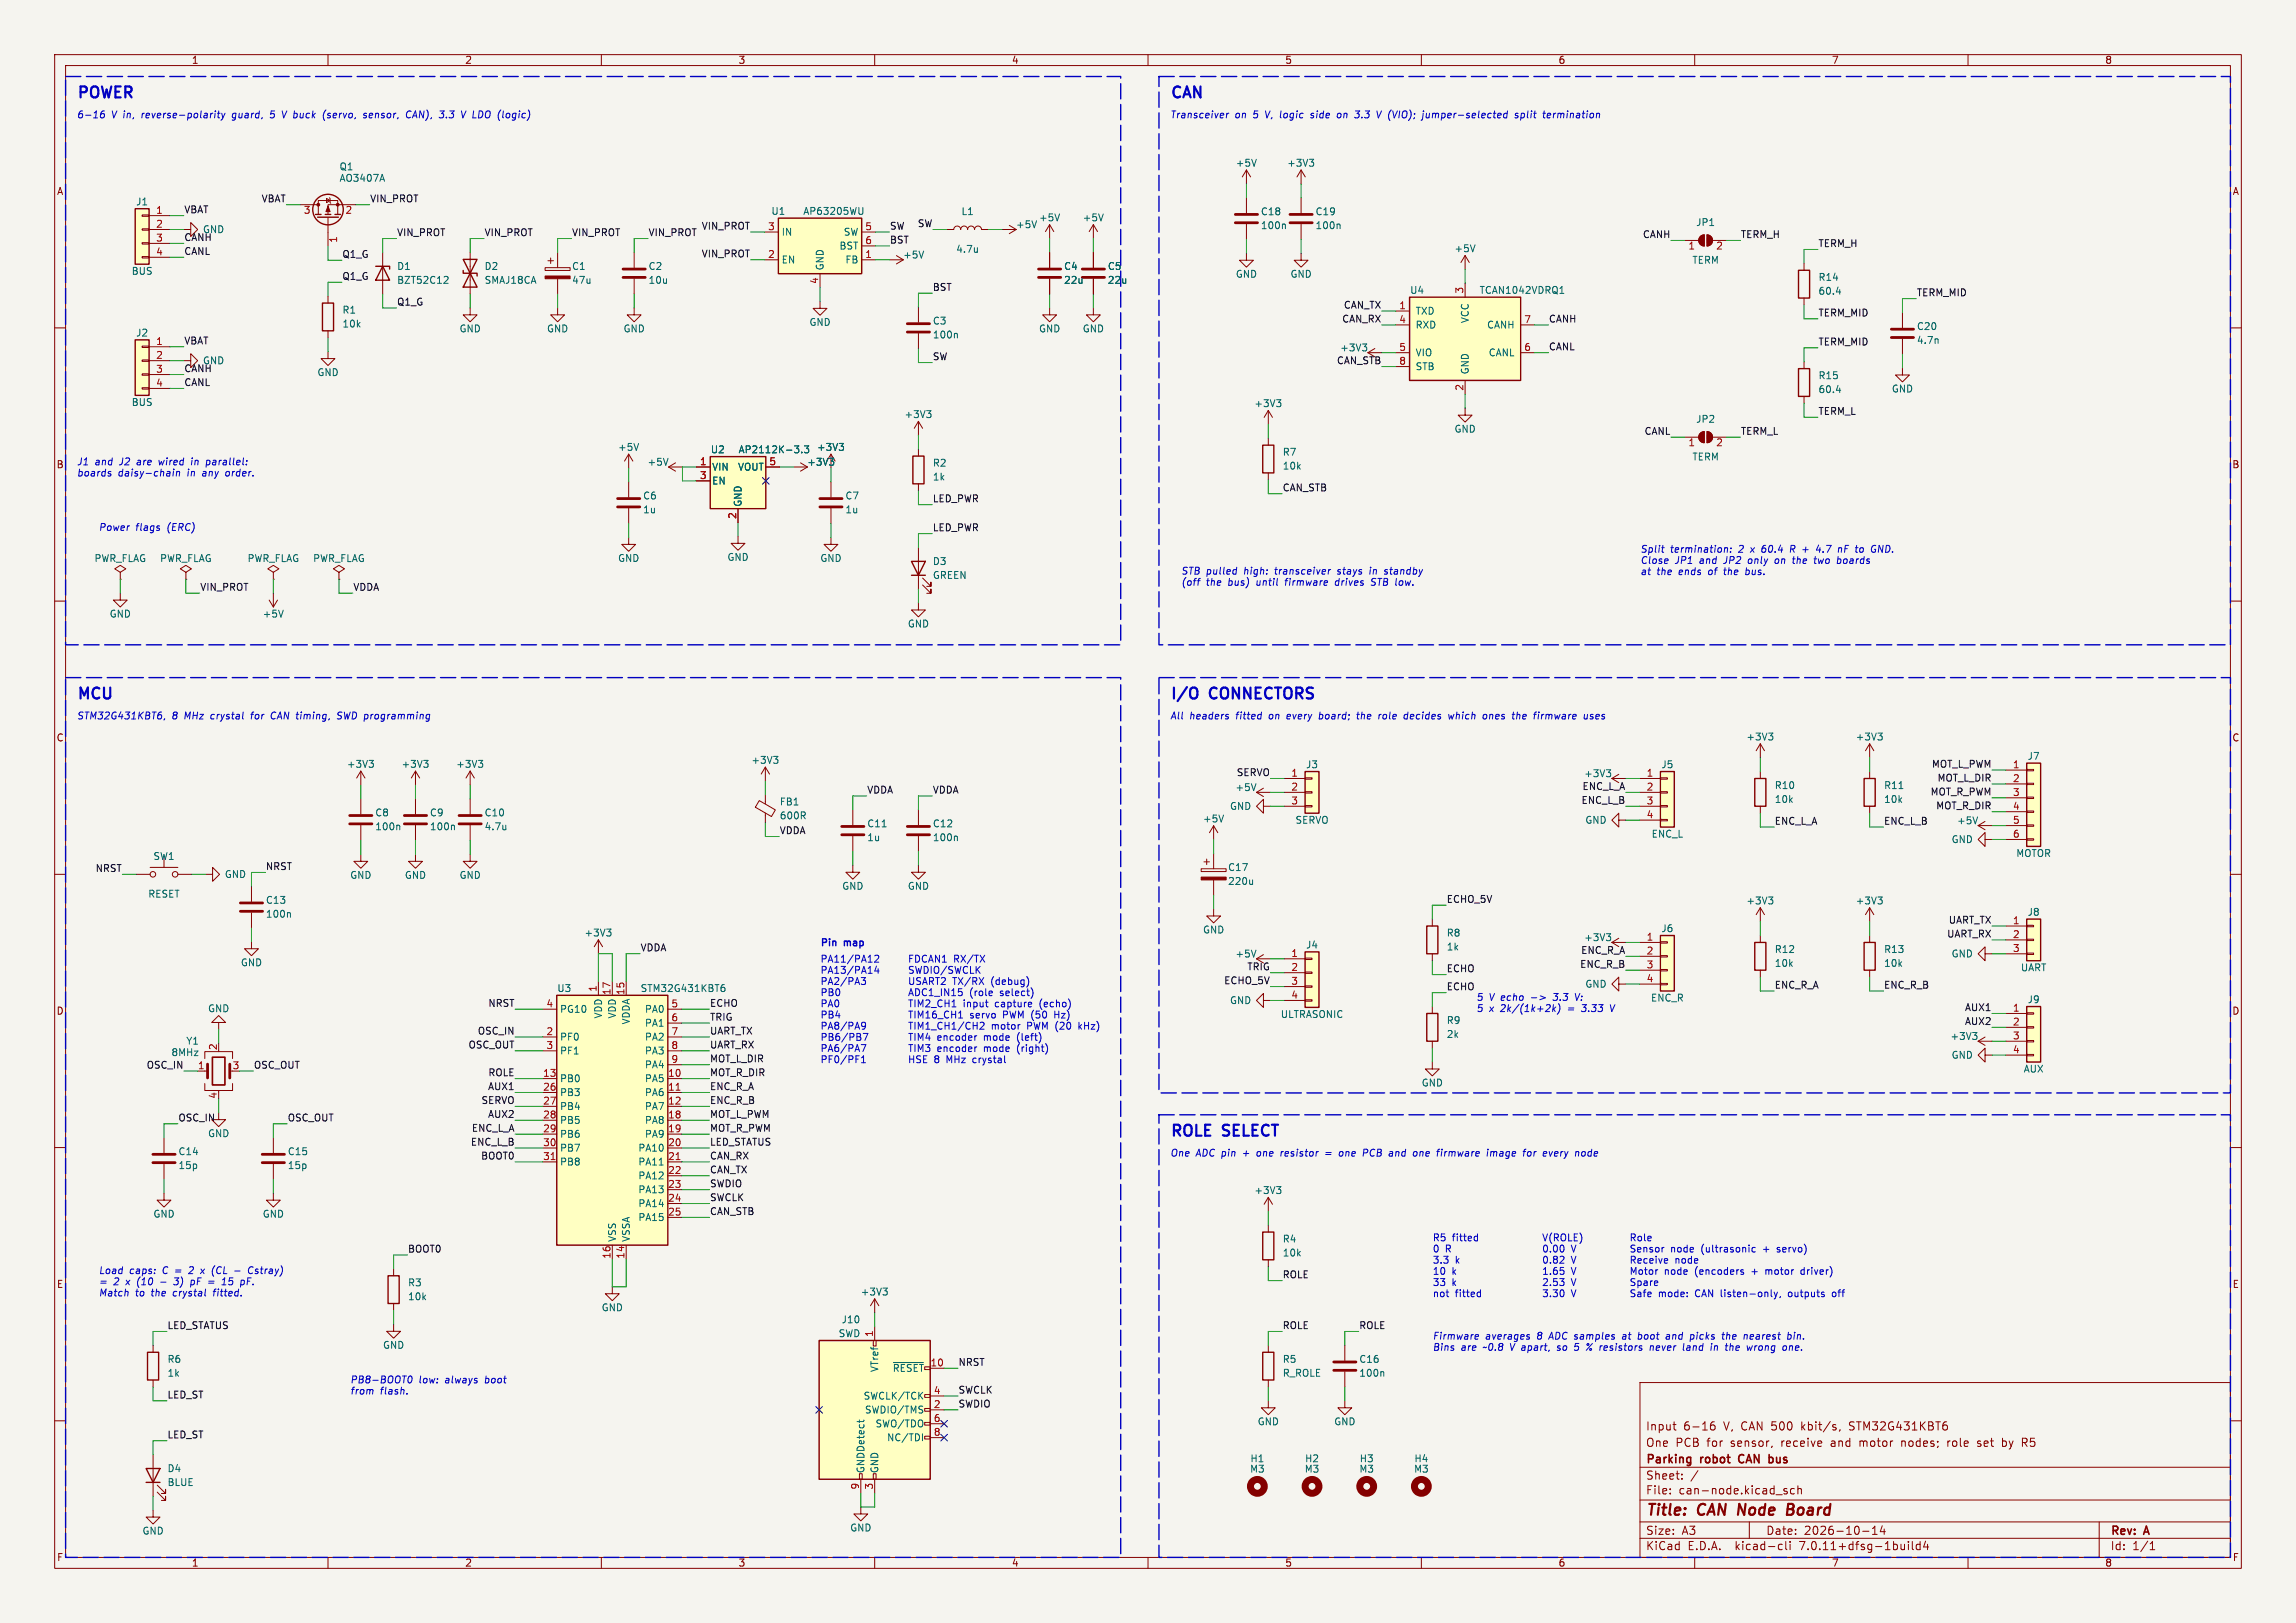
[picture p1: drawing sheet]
<svg xmlns="http://www.w3.org/2000/svg" width="420mm" height="297mm" viewBox="0 0 420 297" stroke-linecap="round" stroke-linejoin="round" font-family="sans-serif">
<defs><g id="words">
<g font-size="2.8" fill="#0000c2">
<text x="14" y="19">POWER</text>
<text x="214" y="19">CAN</text>
<text x="14" y="128.9">MCU</text>
<text x="214" y="128.9">I/O</text>
<text x="221.5" y="128.9">CONNECTORS</text>
<text x="214" y="209">ROLE</text>
<text x="223.8" y="209">SELECT</text>
</g>
<g font-size="2.8" fill="#840000">
<text x="301" y="277.9">Title:</text>
<text x="310.6" y="277.9">CAN Node</text>
<text x="328.5" y="277.9">Board</text>
</g>
<g font-size="2.1" fill="#840000">
<text x="301" y="262">Input</text>
<text x="307.9" y="262">6-16</text>
<text x="315.4" y="262">V, CAN 500</text>
<text x="329.9" y="262">kbit/s,</text>
<text x="338.9" y="262">STM32G431KBT6</text>
<text x="301" y="268.2">Parking</text>
<text x="301" y="265">One</text>
<text x="306.5" y="265">PCB</text>
<text x="311.2" y="268.2">robot</text>
<text x="312.3" y="265">for</text>
<text x="316.7" y="265">sensor,</text>
<text x="318.8" y="268.2">CAN</text>
<text x="324.9" y="268.2">bus</text>
<text x="326.1" y="265">receive</text>
<text x="335.3" y="265">and</text>
<text x="340.7" y="265">motor</text>
<text x="348.5" y="265">nodes;</text>
<text x="357.1" y="265">role</text>
<text x="362.8" y="265">set</text>
<text x="367.4" y="265">by</text>
<text x="371.2" y="265">R5</text>
<text x="301" y="273.7">File:</text>
<text x="301" y="271">Sheet:</text>
<text x="307.1" y="273.7">can-node.kicad_sch</text>
<text x="301" y="281.1">Size:</text>
<text x="307.6" y="281.1">A3</text>
<text x="323" y="281.1">Date:</text>
<text x="330" y="281.1">2026-10-14</text>
<text x="386" y="281.3">Rev:</text>
<text x="392.4" y="281.3">A</text>
<text x="301" y="283.9">KiCad</text>
<text x="308.7" y="283.9">E.D.A.</text>
<text x="317.6" y="283.9">kicad-cli</text>
<text x="329.5" y="283.9">7.0.11+dfsg-1build4</text>
<text x="386" y="283.9">Id:</text>
<text x="390.1" y="283.9">1/1</text>
</g>
<g font-size="1.8" fill="#840000">
<text x="35" y="11.9">1</text>
<text x="85" y="11.9">2</text>
<text x="135" y="11.9">3</text>
<text x="185" y="11.9">4</text>
<text x="235" y="11.9">5</text>
<text x="285" y="11.9">6</text>
<text x="335" y="11.9">7</text>
<text x="385" y="11.9">8</text>
<text x="10.3" y="35.9">A</text>
<text x="408.3" y="35.9">A</text>
<text x="10.3" y="85.9">B</text>
<text x="408.2" y="85.9">B</text>
<text x="10.3" y="135.9">C</text>
<text x="408.2" y="135.9">C</text>
<text x="10.3" y="185.9">D</text>
<text x="408.2" y="185.9">D</text>
<text x="10.3" y="235.9">E</text>
<text x="408.3" y="235.9">E</text>
<text x="10.3" y="285.9">F</text>
<text x="35" y="286.9">1</text>
<text x="85" y="286.9">2</text>
<text x="135" y="286.9">3</text>
<text x="185" y="286.9">4</text>
<text x="235" y="286.9">5</text>
<text x="285" y="286.9">6</text>
<text x="335" y="286.9">7</text>
<text x="385" y="286.9">8</text>
<text x="408.3" y="285.9">F</text>
</g>
<g font-size="1.8" fill="#0000c2">
<text x="14" y="22">6-16</text>
<text x="20.4" y="22">V in,</text>
<text x="26.2" y="22">reverse-polarity</text>
<text x="42.9" y="22">guard,</text>
<text x="50.1" y="22">5</text>
<text x="52.5" y="22">V buck</text>
<text x="60.3" y="22">(servo,</text>
<text x="68" y="22">sensor,</text>
<text x="76" y="22">CAN),</text>
<text x="82.3" y="22">3.3</text>
<text x="86.5" y="22">V LDO (logic)</text>
<text x="214" y="22">Transceiver</text>
<text x="225.9" y="22">on</text>
<text x="229.3" y="22">5</text>
<text x="231.7" y="22">V, logic</text>
<text x="240.4" y="22">side</text>
<text x="245.5" y="22">on</text>
<text x="248.9" y="22">3.3</text>
<text x="253.1" y="22">V (VIO);</text>
<text x="261.9" y="22">jumper-selected</text>
<text x="279" y="22">split</text>
<text x="284.4" y="22">termination</text>
<text x="14" y="85.5">J1</text>
<text x="14" y="87.5">boards</text>
<text x="17.3" y="85.5">and</text>
<text x="21.6" y="87.5">daisy-chain</text>
<text x="22" y="85.5">J2</text>
<text x="25.3" y="85.5">are</text>
<text x="29.5" y="85.5">wired</text>
<text x="34.4" y="87.5">in</text>
<text x="35.6" y="85.5">in</text>
<text x="37.3" y="87.5">any</text>
<text x="38.6" y="85.5">parallel:</text>
<text x="41.7" y="87.5">order.</text>
<text x="18" y="97.5">Power</text>
<text x="24.8" y="97.5">flags</text>
<text x="30.7" y="97.5">(ERC)</text>
<text x="300" y="101.5">Split</text>
<text x="305.5" y="101.5">termination:</text>
<text x="318.1" y="101.5">2</text>
<text x="320.5" y="101.5">x 60.4</text>
<text x="328.1" y="101.5">R +</text>
<text x="333.3" y="101.5">4.7</text>
<text x="337.5" y="101.5">nF to</text>
<text x="343.9" y="101.5">GND.</text>
<text x="216" y="105.5">STB pulled</text>
<text x="216" y="107.5">(off</text>
<text x="220.6" y="107.5">the</text>
<text x="224.8" y="107.5">bus)</text>
<text x="227.7" y="105.5">high:</text>
<text x="230.1" y="107.5">until</text>
<text x="233.5" y="105.5">transceiver</text>
<text x="235.6" y="107.5">firmware</text>
<text x="244.9" y="107.5">drives</text>
<text x="245.1" y="105.5">stays</text>
<text x="251.2" y="105.5">in</text>
<text x="251.7" y="107.5">STB low.</text>
<text x="254.1" y="105.5">standby</text>
<text x="300" y="103.5">Close</text>
<text x="300" y="105.6">at</text>
<text x="303" y="105.6">the</text>
<text x="306.4" y="103.5">JP1</text>
<text x="307.2" y="105.6">ends</text>
<text x="311" y="103.5">and</text>
<text x="312.8" y="105.6">of</text>
<text x="315.6" y="103.5">JP2</text>
<text x="315.8" y="105.6">the</text>
<text x="319.9" y="105.6">bus.</text>
<text x="320.2" y="103.5">only</text>
<text x="325.3" y="103.5">on</text>
<text x="328.8" y="103.5">the</text>
<text x="332.9" y="103.5">two</text>
<text x="337.3" y="103.5">boards</text>
<text x="14" y="132">STM32G431KBT6,</text>
<text x="31.4" y="132">8</text>
<text x="33.8" y="132">MHz crystal</text>
<text x="46.4" y="132">for</text>
<text x="50.2" y="132">CAN timing,</text>
<text x="62.8" y="132">SWD programming</text>
<text x="214" y="132">All</text>
<text x="217.6" y="132">headers</text>
<text x="226.2" y="132">fitted</text>
<text x="232.4" y="132">on</text>
<text x="235.9" y="132">every</text>
<text x="241.9" y="132">board;</text>
<text x="249.1" y="132">the</text>
<text x="253.2" y="132">role</text>
<text x="258.1" y="132">decides</text>
<text x="266.4" y="132">which</text>
<text x="272.9" y="132">ones</text>
<text x="278.5" y="132">the</text>
<text x="282.7" y="132">firmware</text>
<text x="292" y="132">uses</text>
<text x="150" y="173.8">Pin</text>
<text x="154.5" y="173.8">map</text>
<text x="150" y="176.5">PA11/PA12</text>
<text x="150" y="178.5">PA13/PA14</text>
<text x="166" y="176.5">FDCAN1</text>
<text x="166" y="178.5">SWDIO/SWCLK</text>
<text x="174.4" y="176.5">RX/TX</text>
<text x="150" y="180.6">PA2/PA3</text>
<text x="150" y="182.6">PB0</text>
<text x="150" y="184.7">PA0</text>
<text x="166" y="180.6">USART2</text>
<text x="166" y="182.6">ADC1_IN15</text>
<text x="166" y="184.7">TIM2_CH1</text>
<text x="174.2" y="180.6">TX/RX</text>
<text x="176.2" y="184.7">input</text>
<text x="177.3" y="182.6">(role</text>
<text x="181.4" y="180.6">(debug)</text>
<text x="182.1" y="184.7">capture</text>
<text x="183" y="182.6">select)</text>
<text x="190.4" y="184.7">(echo)</text>
<text x="270" y="183.5">5</text>
<text x="270" y="185.5">5</text>
<text x="272.4" y="183.5">V echo</text>
<text x="272.4" y="185.5">x 2k/(1k+2k)</text>
<text x="284.6" y="183.5">3.3</text>
<text x="287.1" y="185.5">=</text>
<text x="288.8" y="183.5">V:</text>
<text x="289.8" y="185.5">3.33</text>
<text x="150" y="186.7">PB4</text>
<text x="150" y="188.7">PA8/PA9</text>
<text x="150" y="190.8">PB6/PB7</text>
<text x="166" y="186.7">TIM16_CH1</text>
<text x="166" y="188.7">TIM1_CH1/CH2</text>
<text x="166" y="190.8">TIM4</text>
<text x="171.4" y="190.8">encoder</text>
<text x="177.4" y="186.7">servo</text>
<text x="180.1" y="190.8">mode</text>
<text x="181.3" y="188.7">motor</text>
<text x="183.6" y="186.7">PWM (50</text>
<text x="186.3" y="190.8">(left)</text>
<text x="188" y="188.7">PWM (20</text>
<text x="193.4" y="186.7">Hz)</text>
<text x="197.8" y="188.7">kHz)</text>
<text x="150" y="192.8">PA6/PA7</text>
<text x="150" y="194.9">PF0/PF1</text>
<text x="166" y="192.8">TIM3</text>
<text x="166" y="194.9">HSE 8</text>
<text x="171.4" y="192.8">encoder</text>
<text x="173.2" y="194.9">MHz</text>
<text x="178.2" y="194.9">crystal</text>
<text x="180.1" y="192.8">mode</text>
<text x="186.3" y="192.8">(right)</text>
<text x="214" y="212">One</text>
<text x="218.7" y="212">ADC pin</text>
<text x="227.6" y="212">+</text>
<text x="230.4" y="212">one</text>
<text x="234.9" y="212">resistor</text>
<text x="246" y="212">one</text>
<text x="250.6" y="212">PCB</text>
<text x="255.6" y="212">and</text>
<text x="260.2" y="212">one</text>
<text x="264.7" y="212">firmware</text>
<text x="274.1" y="212">image</text>
<text x="280.9" y="212">for</text>
<text x="284.8" y="212">every</text>
<text x="290.8" y="212">node</text>
<text x="262" y="227.5">R5</text>
<text x="265.7" y="227.5">fitted</text>
<text x="282" y="227.5">V(ROLE)</text>
<text x="298" y="227.5">Role</text>
<text x="18" y="233.5">Load</text>
<text x="23.6" y="233.5">caps:</text>
<text x="29.8" y="233.5">C =</text>
<text x="35" y="233.5">2</text>
<text x="37.4" y="233.5">x (CL</text>
<text x="46.7" y="233.5">Cstray)</text>
<text x="262" y="229.5">0</text>
<text x="262" y="231.6">3.3</text>
<text x="262" y="233.6">10</text>
<text x="264.4" y="229.5">R</text>
<text x="265.6" y="233.6">k</text>
<text x="266.2" y="231.6">k</text>
<text x="282" y="229.5">0.00</text>
<text x="282" y="231.6">0.82</text>
<text x="282" y="233.6">1.65</text>
<text x="287.4" y="229.5">V</text>
<text x="287.4" y="231.6">V</text>
<text x="287.4" y="233.6">V</text>
<text x="298" y="229.5">Sensor</text>
<text x="298" y="231.6">Receive</text>
<text x="298" y="233.6">Motor</text>
<text x="304.4" y="233.6">node</text>
<text x="305.6" y="229.5">node</text>
<text x="306.4" y="231.6">node</text>
<text x="310.1" y="233.6">(encoders</text>
<text x="311.3" y="229.5">(ultrasonic</text>
<text x="320.7" y="233.6">+</text>
<text x="322.8" y="229.5">+</text>
<text x="323.4" y="233.6">motor</text>
<text x="325.5" y="229.5">servo)</text>
<text x="330.1" y="233.6">driver)</text>
<text x="18" y="235.5">=</text>
<text x="18" y="237.6">Match</text>
<text x="20.7" y="235.5">2</text>
<text x="23.1" y="235.5">x (10</text>
<text x="24.7" y="237.6">to</text>
<text x="27.8" y="237.6">the</text>
<text x="31.9" y="237.6">crystal</text>
<text x="32.5" y="235.5">3)</text>
<text x="35.7" y="235.5">pF =</text>
<text x="39.5" y="237.6">fitted.</text>
<text x="41.9" y="235.5">15</text>
<text x="45.5" y="235.5">pF.</text>
<text x="262" y="235.7">33</text>
<text x="262" y="237.7">not</text>
<text x="265.6" y="235.7">k</text>
<text x="266.2" y="237.7">fitted</text>
<text x="282" y="235.7">2.53</text>
<text x="282" y="237.7">3.30</text>
<text x="287.4" y="235.7">V</text>
<text x="287.4" y="237.7">V</text>
<text x="298" y="235.7">Spare</text>
<text x="298" y="237.7">Safe</text>
<text x="303.3" y="237.7">mode:</text>
<text x="310.2" y="237.7">CAN listen-only,</text>
<text x="327.6" y="237.7">outputs</text>
<text x="335.8" y="237.7">off</text>
<text x="262" y="245.5">Firmware</text>
<text x="271.7" y="245.5">averages</text>
<text x="281.3" y="245.5">8</text>
<text x="283.7" y="245.5">ADC samples</text>
<text x="297.4" y="245.5">at</text>
<text x="300.5" y="245.5">boot</text>
<text x="305.8" y="245.5">and</text>
<text x="310.4" y="245.5">picks</text>
<text x="316.5" y="245.5">the</text>
<text x="320.6" y="245.5">nearest</text>
<text x="328.8" y="245.5">bin.</text>
<text x="262" y="247.5">Bins</text>
<text x="267.2" y="247.5">are</text>
<text x="271.4" y="247.5">~0.8</text>
<text x="276.5" y="247.5">V apart,</text>
<text x="285.5" y="247.5">so</text>
<text x="288.9" y="247.5">5</text>
<text x="291.2" y="247.5">% resistors</text>
<text x="303.3" y="247.5">never</text>
<text x="309.5" y="247.5">land</text>
<text x="314.8" y="247.5">in</text>
<text x="317.7" y="247.5">the</text>
<text x="321.9" y="247.5">wrong</text>
<text x="328.6" y="247.5">one.</text>
<text x="64" y="253.5">PB8-BOOT0</text>
<text x="64" y="255.5">from</text>
<text x="69.5" y="255.5">flash.</text>
<text x="76.6" y="253.5">low:</text>
<text x="81.5" y="253.5">always</text>
<text x="89" y="253.5">boot</text>
</g>
<g font-size="1.8" fill="#006464">
<text x="62" y="31.4">Q1</text>
<text x="62" y="33.5">AO3407A</text>
<text x="226" y="30.7">+5V</text>
<text x="235.4" y="30.7">+3V3</text>
<text x="24.8" y="37.8">J1</text>
<text x="141" y="39.5">U1</text>
<text x="146.8" y="39.5">AP63205WU</text>
<text x="175.8" y="39.6">L1</text>
<text x="185.8" y="42">+5V</text>
<text x="190" y="40.7">+5V</text>
<text x="198" y="40.7">+5V</text>
<text x="230.5" y="39.6">C18</text>
<text x="240.5" y="39.6">C19</text>
<text x="310.2" y="41.6">JP1</text>
<text x="142.9" y="43.3">IN</text>
<text x="153.5" y="45.9">BST</text>
<text x="154.2" y="43.3">SW</text>
<text x="165.1" y="47.5">+5V</text>
<text x="174.8" y="46.5">4.7u</text>
<text x="230.5" y="42.1">100n</text>
<text x="240.5" y="42.1">100n</text>
<text x="266" y="46.4">+5V</text>
<text x="24" y="50.5">BUS</text>
<text x="72.5" y="49.6">D1</text>
<text x="72.5" y="52.1">BZT52C12</text>
<text x="88.5" y="49.6">D2</text>
<text x="88.5" y="52.1">SMAJ18CA</text>
<text x="104.5" y="49.6">C1</text>
<text x="104.5" y="52.1">47u</text>
<text x="118.5" y="49.6">C2</text>
<text x="118.5" y="52.1">10u</text>
<text x="142.9" y="48.4">EN</text>
<text x="150.9" y="49.6" transform="rotate(-90 150.9 49.6)">GND</text>
<text x="154.6" y="48.4">FB</text>
<text x="194.5" y="49.6">C4</text>
<text x="194.5" y="52.1">22u</text>
<text x="202.5" y="49.6">C5</text>
<text x="202.5" y="52.1">22u</text>
<text x="226" y="51">GND</text>
<text x="236" y="51">GND</text>
<text x="257.9" y="54">U4</text>
<text x="270.6" y="54">TCAN1042VDRQ1</text>
<text x="309.5" y="48.5">TERM</text>
<text x="332.5" y="51.6">R14</text>
<text x="62.5" y="57.6">R1</text>
<text x="148" y="59.8">GND</text>
<text x="170.5" y="59.6">C3</text>
<text x="258.9" y="57.8">TXD</text>
<text x="268.9" y="59.2" transform="rotate(-90 268.9 59.2)">VCC</text>
<text x="332.5" y="54.1">60.4</text>
<text x="24.8" y="61.8">J2</text>
<text x="62.5" y="60.1">10k</text>
<text x="84" y="61">GND</text>
<text x="100" y="61">GND</text>
<text x="114" y="61">GND</text>
<text x="170.5" y="62.1">100n</text>
<text x="190" y="61">GND</text>
<text x="198" y="61">GND</text>
<text x="245.1" y="64.5">+3V3</text>
<text x="258.9" y="60.3">RXD</text>
<text x="258.9" y="65.4">VIO</text>
<text x="271.9" y="60.3">CANH</text>
<text x="272.2" y="65.4">CANL</text>
<text x="350.6" y="60.6">C20</text>
<text x="350.6" y="63.1">4.7n</text>
<text x="58" y="69">GND</text>
<text x="258.9" y="67.9">STB</text>
<text x="268.9" y="68.6" transform="rotate(-90 268.9 68.6)">GND</text>
<text x="332.5" y="69.6">R15</text>
<text x="24" y="74.5">BUS</text>
<text x="165.4" y="76.7">+3V3</text>
<text x="229.4" y="74.7">+3V3</text>
<text x="310.2" y="77.6">JP2</text>
<text x="332.5" y="72.1">60.4</text>
<text x="346" y="72">GND</text>
<text x="113" y="82.7">+5V</text>
<text x="129.9" y="83.1">U2</text>
<text x="135" y="83.1">AP2112K-3.3</text>
<text x="149.4" y="82.7">+3V3</text>
<text x="234.5" y="83.6">R7</text>
<text x="266" y="79.4">GND</text>
<text x="118.4" y="85.4">+5V</text>
<text x="130.2" y="86.3">VIN</text>
<text x="130.2" y="88.9">EN</text>
<text x="134.9" y="86.3">VOUT</text>
<text x="147.6" y="85.4">+3V3</text>
<text x="170.5" y="85.6">R2</text>
<text x="170.5" y="88.1">1k</text>
<text x="234.5" y="86.1">10k</text>
<text x="309.5" y="84.5">TERM</text>
<text x="117.5" y="91.6">C6</text>
<text x="117.5" y="94.1">1u</text>
<text x="135.9" y="92.8" transform="rotate(-90 135.9 92.8)">GND</text>
<text x="154.5" y="91.6">C7</text>
<text x="154.5" y="94.1">1u</text>
<text x="17.2" y="103.1">PWR_FLAG</text>
<text x="29.2" y="103.1">PWR_FLAG</text>
<text x="45.2" y="103.1">PWR_FLAG</text>
<text x="57.2" y="103.1">PWR_FLAG</text>
<text x="113" y="103">GND</text>
<text x="133" y="102.8">GND</text>
<text x="150" y="103">GND</text>
<text x="170.5" y="103.6">D3</text>
<text x="170.5" y="106.1">GREEN</text>
<text x="20" y="113.2">GND</text>
<text x="48" y="113.2">+5V</text>
<text x="166" y="115">GND</text>
<text x="319.4" y="135.7">+3V3</text>
<text x="339.4" y="135.7">+3V3</text>
<text x="63.4" y="140.7">+3V3</text>
<text x="73.4" y="140.7">+3V3</text>
<text x="83.4" y="140.7">+3V3</text>
<text x="137.4" y="140">+3V3</text>
<text x="238.8" y="140.8">J3</text>
<text x="289.7" y="142.4">+3V3</text>
<text x="303.8" y="140.8">J5</text>
<text x="370.8" y="139.2">J7</text>
<text x="68.5" y="149.6">C8</text>
<text x="78.5" y="149.6">C9</text>
<text x="88.5" y="149.6">C10</text>
<text x="142.5" y="147.6">FB1</text>
<text x="224.9" y="148.4">GND</text>
<text x="225.9" y="145">+5V</text>
<text x="324.5" y="144.6">R10</text>
<text x="324.5" y="147.1">10k</text>
<text x="344.5" y="144.6">R11</text>
<text x="344.5" y="147.1">10k</text>
<text x="68.5" y="152.1">100n</text>
<text x="78.5" y="152.1">100n</text>
<text x="88.5" y="152.1">4.7u</text>
<text x="142.5" y="150.1">600R</text>
<text x="158.5" y="151.6">C11</text>
<text x="158.5" y="154.1">1u</text>
<text x="170.5" y="151.6">C12</text>
<text x="170.5" y="154.1">100n</text>
<text x="220" y="150.7">+5V</text>
<text x="236.9" y="150.9">SERVO</text>
<text x="289.9" y="150.9">GND</text>
<text x="302" y="153.5">ENC_L</text>
<text x="356.9" y="154.5">GND</text>
<text x="357.9" y="151">+5V</text>
<text x="28" y="157.6">SW1</text>
<text x="41" y="160.9">GND</text>
<text x="64" y="161">GND</text>
<text x="74" y="161">GND</text>
<text x="84" y="161">GND</text>
<text x="224.5" y="159.6">C17</text>
<text x="368.7" y="157">MOTOR</text>
<text x="27" y="164.5">RESET</text>
<text x="48.5" y="165.6">C13</text>
<text x="154" y="163">GND</text>
<text x="166" y="163">GND</text>
<text x="224.5" y="162.1">220u</text>
<text x="319.4" y="165.7">+3V3</text>
<text x="339.4" y="165.7">+3V3</text>
<text x="370.8" y="167.8">J8</text>
<text x="48.5" y="168.1">100n</text>
<text x="106.8" y="171.6">+3V3</text>
<text x="220" y="171">GND</text>
<text x="238.8" y="173.8">J4</text>
<text x="264.5" y="171.6">R8</text>
<text x="289.7" y="172.4">+3V3</text>
<text x="303.8" y="170.8">J6</text>
<text x="44" y="177">GND</text>
<text x="225.9" y="175.4">+5V</text>
<text x="264.5" y="174.1">1k</text>
<text x="324.5" y="174.6">R12</text>
<text x="324.5" y="177.1">10k</text>
<text x="344.5" y="174.6">R13</text>
<text x="344.5" y="177.1">10k</text>
<text x="356.9" y="175.4">GND</text>
<text x="369.6" y="177.9">UART</text>
<text x="38" y="185.4">GND</text>
<text x="101.8" y="181.7">U3</text>
<text x="102.3" y="185.5">PG10</text>
<text x="117.1" y="181.7">STM32G431KBT6</text>
<text x="117.9" y="185.5">PA0</text>
<text x="224.9" y="183.9">GND</text>
<text x="289.9" y="180.9">GND</text>
<text x="301.9" y="183.5">ENC_R</text>
<text x="370.8" y="183.8">J9</text>
<text x="34" y="191.4">Y1</text>
<text x="102.3" y="190.6">PF0</text>
<text x="110.3" y="186.5" transform="rotate(-90 110.3 186.5)">VDD</text>
<text x="112.9" y="186.5" transform="rotate(-90 112.9 186.5)">VDD</text>
<text x="115.4" y="187.6" transform="rotate(-90 115.4 187.6)">VDDA</text>
<text x="117.9" y="188.1">PA1</text>
<text x="117.9" y="190.6">PA2</text>
<text x="234.2" y="186.5">ULTRASONIC</text>
<text x="264.5" y="187.6">R9</text>
<text x="264.5" y="190.1">2k</text>
<text x="356.7" y="190.5">+3V3</text>
<text x="31.3" y="193.5">8MHz</text>
<text x="102.3" y="193.2">PF1</text>
<text x="117.9" y="193.2">PA3</text>
<text x="117.9" y="195.7">PA4</text>
<text x="356.9" y="193.9">GND</text>
<text x="370.1" y="196.5">AUX</text>
<text x="102.3" y="198.2">PB0</text>
<text x="102.3" y="200.8">PB3</text>
<text x="102.3" y="203.3">PB4</text>
<text x="117.9" y="198.2">PA5</text>
<text x="117.9" y="200.8">PA6</text>
<text x="117.9" y="203.3">PA7</text>
<text x="260" y="199">GND</text>
<text x="38" y="208.3">GND</text>
<text x="102.3" y="205.9">PB5</text>
<text x="102.3" y="208.4">PB6</text>
<text x="117.9" y="205.9">PA8</text>
<text x="117.9" y="208.4">PA9</text>
<text x="32.5" y="211.6">C14</text>
<text x="32.5" y="214.1">15p</text>
<text x="52.5" y="211.6">C15</text>
<text x="52.5" y="214.1">15p</text>
<text x="102.3" y="210.9">PB7</text>
<text x="102.3" y="213.5">PB8</text>
<text x="116.7" y="210.9">PA10</text>
<text x="116.7" y="213.5">PA11</text>
<text x="116.7" y="216">PA12</text>
<text x="116.7" y="218.6">PA13</text>
<text x="116.7" y="221.1">PA14</text>
<text x="229.4" y="218.7">+3V3</text>
<text x="28" y="223">GND</text>
<text x="48" y="223">GND</text>
<text x="112.9" y="227.4" transform="rotate(-90 112.9 227.4)">VSS</text>
<text x="115.4" y="227.4" transform="rotate(-90 115.4 227.4)">VSSA</text>
<text x="116.7" y="223.6">PA15</text>
<text x="234.5" y="227.6">R4</text>
<text x="234.5" y="230.1">10k</text>
<text x="74.5" y="235.6">R3</text>
<text x="74.5" y="238.1">10k</text>
<text x="157.4" y="237.3">+3V3</text>
<text x="110" y="240.2">GND</text>
<text x="153.3" y="244.9">SWD</text>
<text x="153.9" y="242.4">J10</text>
<text x="30.5" y="249.6">R6</text>
<text x="70" y="247">GND</text>
<text x="160.9" y="251.2" transform="rotate(-90 160.9 251.2)">VTref</text>
<text x="163.2" y="251.2">~{RESET}</text>
<text x="234.5" y="249.6">R5</text>
<text x="248.5" y="249.6">C16</text>
<text x="30.5" y="252.1">1k</text>
<text x="157.9" y="256.3">SWCLK/TCK</text>
<text x="234.5" y="252.1">R_ROLE</text>
<text x="248.5" y="252.1">100n</text>
<text x="158.1" y="258.9">SWDIO/TMS</text>
<text x="160.1" y="261.4">SWO/TDO</text>
<text x="162.2" y="263.9">NC/TDI</text>
<text x="230" y="261">GND</text>
<text x="244" y="261">GND</text>
<text x="30.5" y="269.6">D4</text>
<text x="158.3" y="269.7" transform="rotate(-90 158.3 269.7)">GNDDetect</text>
<text x="160.9" y="269.7" transform="rotate(-90 160.9 269.7)">GND</text>
<text x="228.6" y="269.7">M3</text>
<text x="228.6" y="267.8">H1</text>
<text x="238.6" y="269.7">M3</text>
<text x="238.6" y="267.8">H2</text>
<text x="248.6" y="269.7">M3</text>
<text x="248.6" y="267.8">H3</text>
<text x="258.6" y="269.7">M3</text>
<text x="258.6" y="267.8">H4</text>
<text x="30.5" y="272.1">BLUE</text>
<text x="26" y="281">GND</text>
<text x="155.4" y="280.5">GND</text>
</g>
<g font-size="1.8" fill="#a90000">
<text x="28.5" y="39.2">1</text>
<text x="28.5" y="41.7">2</text>
<text x="55.5" y="39.4">3</text>
<text x="63.1" y="39.4">2</text>
<text x="28.5" y="44.3">3</text>
<text x="28.5" y="46.8">4</text>
<text x="62" y="44.5" transform="rotate(-90 62 44.5)">1</text>
<text x="140.4" y="47.3">2</text>
<text x="140.4" y="42.2">3</text>
<text x="158.2" y="47.3">1</text>
<text x="158.2" y="42.2">5</text>
<text x="158.2" y="44.7">6</text>
<text x="308.8" y="46">1</text>
<text x="313.8" y="46">2</text>
<text x="149.7" y="52.1" transform="rotate(-90 149.7 52.1)">4</text>
<text x="267.7" y="53.8" transform="rotate(-90 267.7 53.8)">3</text>
<text x="255.9" y="56.7">1</text>
<text x="255.9" y="59.2">4</text>
<text x="278.7" y="59.2">7</text>
<text x="28.5" y="63.2">1</text>
<text x="28.5" y="65.7">2</text>
<text x="255.9" y="64.3">5</text>
<text x="278.7" y="64.3">6</text>
<text x="28.5" y="68.3">3</text>
<text x="28.5" y="70.8">4</text>
<text x="255.9" y="66.8">8</text>
<text x="267.7" y="71.6" transform="rotate(-90 267.7 71.6)">2</text>
<text x="308.8" y="82">1</text>
<text x="313.8" y="82">2</text>
<text x="127.9" y="85.2">1</text>
<text x="127.9" y="87.7">3</text>
<text x="140.6" y="85.2">5</text>
<text x="134.7" y="95.1" transform="rotate(-90 134.7 95.1)">2</text>
<text x="236.1" y="142.2">1</text>
<text x="301.1" y="142.2">1</text>
<text x="368.1" y="140.7">1</text>
<text x="368.1" y="143.2">2</text>
<text x="236.1" y="144.7">2</text>
<text x="236.1" y="147.3">3</text>
<text x="301.1" y="144.7">2</text>
<text x="301.1" y="147.3">3</text>
<text x="301.1" y="149.8">4</text>
<text x="368.1" y="145.7">3</text>
<text x="368.1" y="148.3">4</text>
<text x="368.1" y="150.8">5</text>
<text x="368.1" y="153.4">6</text>
<text x="301.1" y="172.2">1</text>
<text x="368.1" y="169.2">1</text>
<text x="368.1" y="171.7">2</text>
<text x="236.1" y="175.2">1</text>
<text x="236.1" y="177.7">2</text>
<text x="301.1" y="174.7">2</text>
<text x="301.1" y="177.3">3</text>
<text x="301.1" y="179.8">4</text>
<text x="368.1" y="174.3">3</text>
<text x="99.9" y="184.4">4</text>
<text x="109.2" y="181.6" transform="rotate(-90 109.2 181.6)">1</text>
<text x="111.7" y="182.2" transform="rotate(-90 111.7 182.2)">17</text>
<text x="114.3" y="182.2" transform="rotate(-90 114.3 182.2)">15</text>
<text x="122.7" y="184.4">5</text>
<text x="236.1" y="180.3">3</text>
<text x="236.1" y="182.8">4</text>
<text x="368.1" y="185.2">1</text>
<text x="99.9" y="189.5">2</text>
<text x="122.7" y="187">6</text>
<text x="122.7" y="189.5">7</text>
<text x="368.1" y="187.7">2</text>
<text x="368.1" y="190.3">3</text>
<text x="36.1" y="195.7">1</text>
<text x="39.7" y="192.3" transform="rotate(-90 39.7 192.3)">2</text>
<text x="42.5" y="195.7">3</text>
<text x="99.3" y="197.1">13</text>
<text x="99.9" y="192">3</text>
<text x="122.1" y="197.1">10</text>
<text x="122.7" y="192">8</text>
<text x="122.7" y="194.6">9</text>
<text x="368.1" y="192.8">4</text>
<text x="39.7" y="201.2" transform="rotate(-90 39.7 201.2)">4</text>
<text x="99.3" y="199.7">26</text>
<text x="99.3" y="202.2">27</text>
<text x="122.1" y="199.7">11</text>
<text x="122.1" y="202.2">12</text>
<text x="99.3" y="204.7">28</text>
<text x="99.3" y="207.3">29</text>
<text x="99.3" y="209.8">30</text>
<text x="122.1" y="204.7">18</text>
<text x="122.1" y="207.3">19</text>
<text x="122.1" y="209.8">20</text>
<text x="99.3" y="212.4">31</text>
<text x="122.1" y="212.4">21</text>
<text x="122.1" y="214.9">22</text>
<text x="122.1" y="217.4">23</text>
<text x="122.1" y="220">24</text>
<text x="122.1" y="222.5">25</text>
<text x="111.7" y="230.4" transform="rotate(-90 111.7 230.4)">16</text>
<text x="114.3" y="230.4" transform="rotate(-90 114.3 230.4)">14</text>
<text x="159.7" y="244.7" transform="rotate(-90 159.7 244.7)">1</text>
<text x="170.1" y="250.1">10</text>
<text x="170.7" y="257.7">2</text>
<text x="170.7" y="255.2">4</text>
<text x="170.7" y="260.3">6</text>
<text x="170.7" y="262.8">8</text>
<text x="157.2" y="272.7" transform="rotate(-90 157.2 272.7)">9</text>
<text x="159.7" y="272.7" transform="rotate(-90 159.7 272.7)">3</text>
</g>
<g font-size="1.8" fill="#0f0f0f">
<text x="33.6" y="39.1">VBAT</text>
<text x="47.8" y="37.1">VBAT</text>
<text x="67.6" y="37.1">VIN_PROT</text>
<text x="167.8" y="41.7">SW</text>
<text x="33.6" y="46.7">CANL</text>
<text x="33.6" y="44.2">CANH</text>
<text x="37" y="42.9">GND</text>
<text x="62.5" y="47.3">Q1_G</text>
<text x="72.5" y="43.3">VIN_PROT</text>
<text x="88.5" y="43.3">VIN_PROT</text>
<text x="104.5" y="43.3">VIN_PROT</text>
<text x="118.5" y="43.3">VIN_PROT</text>
<text x="128.3" y="47.2">VIN_PROT</text>
<text x="128.3" y="42.1">VIN_PROT</text>
<text x="162.7" y="44.7">BST</text>
<text x="162.7" y="42.1">SW</text>
<text x="300.4" y="43.7">CANH</text>
<text x="318.4" y="43.7">TERM_H</text>
<text x="332.5" y="45.3">TERM_H</text>
<text x="62.5" y="51.3">Q1_G</text>
<text x="170.5" y="53.3">BST</text>
<text x="72.5" y="56">Q1_G</text>
<text x="245.4" y="59.1">CAN_RX</text>
<text x="245.7" y="56.6">CAN_TX</text>
<text x="283.2" y="59.1">CANH</text>
<text x="332.5" y="58">TERM_MID</text>
<text x="350.5" y="54.3">TERM_MID</text>
<text x="33.6" y="63.1">VBAT</text>
<text x="283.2" y="64.2">CANL</text>
<text x="332.5" y="63.3">TERM_MID</text>
<text x="33.6" y="68.2">CANH</text>
<text x="33.6" y="70.7">CANL</text>
<text x="37" y="66.9">GND</text>
<text x="170.5" y="66">SW</text>
<text x="244.5" y="66.7">CAN_STB</text>
<text x="332.5" y="76">TERM_L</text>
<text x="300.7" y="79.7">CANL</text>
<text x="318.4" y="79.7">TERM_L</text>
<text x="170.5" y="92">LED_PWR</text>
<text x="234.5" y="90">CAN_STB</text>
<text x="170.5" y="97.3">LED_PWR</text>
<text x="36.5" y="108.2">VIN_PROT</text>
<text x="64.5" y="108.2">VDDA</text>
<text x="226.1" y="142.1">SERVO</text>
<text x="353.3" y="140.6">MOT_L_PWM</text>
<text x="354.3" y="143.1">MOT_L_DIR</text>
<text x="158.5" y="145.3">VDDA</text>
<text x="170.5" y="145.3">VDDA</text>
<text x="289.2" y="147.2">ENC_L_B</text>
<text x="289.4" y="144.7">ENC_L_A</text>
<text x="353" y="145.7">MOT_R_PWM</text>
<text x="354.1" y="148.2">MOT_R_DIR</text>
<text x="142.5" y="152.7">VDDA</text>
<text x="324.5" y="151">ENC_L_A</text>
<text x="344.5" y="151">ENC_L_B</text>
<text x="17.4" y="159.7">NRST</text>
<text x="48.5" y="159.3">NRST</text>
<text x="264.5" y="165.3">ECHO_5V</text>
<text x="356.1" y="171.7">UART_RX</text>
<text x="356.4" y="169.1">UART_TX</text>
<text x="117.1" y="174.2">VDDA</text>
<text x="228.1" y="177.7">TRIG</text>
<text x="264.5" y="178">ECHO</text>
<text x="289" y="177.2">ENC_R_B</text>
<text x="289.1" y="174.7">ENC_R_A</text>
<text x="89.2" y="184.3">NRST</text>
<text x="129.8" y="184.3">ECHO</text>
<text x="223.8" y="180.2">ECHO_5V</text>
<text x="264.5" y="181.3">ECHO</text>
<text x="324.5" y="181">ENC_R_A</text>
<text x="344.5" y="181">ENC_R_B</text>
<text x="359.3" y="185.1">AUX1</text>
<text x="85.6" y="192">OSC_OUT</text>
<text x="87.3" y="189.4">OSC_IN</text>
<text x="129.8" y="186.9">TRIG</text>
<text x="129.8" y="189.4">UART_TX</text>
<text x="129.8" y="192">UART_RX</text>
<text x="359.3" y="187.7">AUX2</text>
<text x="26.7" y="195.7">OSC_IN</text>
<text x="46.3" y="195.7">OSC_OUT</text>
<text x="89.2" y="197">ROLE</text>
<text x="129.8" y="197">MOT_R_DIR</text>
<text x="129.8" y="194.5">MOT_L_DIR</text>
<text x="88" y="202.1">SERVO</text>
<text x="89.2" y="199.6">AUX1</text>
<text x="129.8" y="202.1">ENC_R_B</text>
<text x="129.8" y="199.6">ENC_R_A</text>
<text x="32.5" y="205.3">OSC_IN</text>
<text x="52.5" y="205.3">OSC_OUT</text>
<text x="86" y="209.7">ENC_L_B</text>
<text x="86.2" y="207.2">ENC_L_A</text>
<text x="89.2" y="204.7">AUX2</text>
<text x="129.8" y="204.7">MOT_L_PWM</text>
<text x="129.8" y="207.2">MOT_R_PWM</text>
<text x="129.8" y="209.7">LED_STATUS</text>
<text x="87.9" y="212.3">BOOT0</text>
<text x="129.8" y="214.8">CAN_TX</text>
<text x="129.8" y="212.3">CAN_RX</text>
<text x="129.8" y="217.4">SWDIO</text>
<text x="129.8" y="219.9">SWCLK</text>
<text x="129.8" y="222.4">CAN_STB</text>
<text x="74.5" y="229.3">BOOT0</text>
<text x="234.5" y="234">ROLE</text>
<text x="30.5" y="243.3">LED_STATUS</text>
<text x="234.5" y="243.3">ROLE</text>
<text x="248.5" y="243.3">ROLE</text>
<text x="175.2" y="250">NRST</text>
<text x="30.5" y="256">LED_ST</text>
<text x="175.2" y="257.7">SWDIO</text>
<text x="175.2" y="255.1">SWCLK</text>
<text x="30.5" y="263.3">LED_ST</text>
</g>
</g></defs>
<path d="M0 0h420v297h-420z" fill="#f5f4ef" stroke="#f5f4ef" stroke-width=".18"/>
<g fill="none" stroke="#840000" stroke-width=".18">
<path d="M10 10h400v277h-400zM12 12h396v273h-396zM60 10v2M110 10v2M160 10v2M210 10v2M260 10v2M310 10v2M360 10v2M26 39.3h1.3v.3h-1.3zM27.3 39.5h3.8M54.9 37.5h3.3"/>
<path d="M58.2 39.2v-2.5h3.6v2.5M59.7 36.3l.7 .4-.7 .4zM60 39.7v5.4M60.3 36.2l.1 .1v.8l.1 .1M65.1 37.5h-5.1v1.7M228 31.1v2.5M228 36.2v2.8M228 31.1l-.8 1.3M228 31.1l.8 1.3M238 31.1l-.8 1.3M238 31.1v2.5M238 36.2v2.8"/>
<path d="M238 31.1l.8 1.3M10 60h2M26 47h1.3v.2h-1.3zM26 44.4h1.3v.3h-1.3zM26 41.9h1.3v.2h-1.3zM27.3 42h3.8M27.3 44.5h3.8M27.3 47.1h3.8M33.6 42h1.3v-1.3l1.3 1.3-1.3 1.3v-1.3M60 54.2v1.3M70 46.2v7.6M86 56.3v1.3h1.3l-1.3 1.3-1.3-1.3h1.3"/>
<path d="M86 46.2v7.6M99.7 49h4.6v.5h-4.6zM100.2 47.7h1M100.7 47.2v1M102 56.3v1.3h1.3l-1.3 1.3-1.3-1.3h1.3M102 46.2v2.8M102 51v2.8M116 56.3v1.3h1.3l-1.3 1.3-1.3-1.3h1.3M116 46.2v2.8M116 51v2.8M139.8 47.5h2.6M139.8 42.5h2.6"/>
<path d="M150 55.2v1.2h1.3l-1.3 1.3-1.3-1.3h1.3M150 50.1v2.5M157.6 47.5h2.6M157.6 42.5h2.6M157.6 45h2.6M162.7 47.5h2.5M164 46.8l1.2 .7M165.2 47.5l-1.2 .8M168 56.2v2.8M173.2 42h1.3a.64 .64 0 0 1 .6-.6 .64 .64 0 0 1 .6 .6 .64 .64 0 0 1 .7-.6 .64 .64 0 0 1 .6 .6 .64 .64 0 0 1 .6-.6 .64 .64 0 0 1 .7 .6 .64 .64 0 0 1 .6-.6 .64 .64 0 0 1 .6 .6h1.3M183.3 42h2.6M184.6 41.2l1.3 .8"/>
<path d="M185.9 42l-1.3 .8M192 56.3v1.3h1.3l-1.3 1.3-1.3-1.3h1.3M192 41.1v2.5M192 46.2v2.8M192 51v2.8M192 41.1l-.8 1.3M192 41.1l.8 1.3M200 56.3v1.3h1.3l-1.3 1.3-1.3-1.3h1.3M200 41.1v2.5M200 46.2v2.8M200 51v2.8M200 41.1l-.8 1.3"/>
<path d="M200 41.1l.8 1.3M228 46.3v1.3h1.3l-1.3 1.3-1.3-1.3h1.3M228 41v2.8M238 46.3v1.3h1.3l-1.3 1.3-1.3-1.3h1.3M238 41v2.8M255.3 56.9h2.5M255.3 59.5h2.5M268 46.8l-.8 1.2M268 46.8v2.5M268 51.8v2.6M268 46.8l.8 1.2M278.2 59.5h2.5"/>
<path d="M308.2 44h2.5M311.1 43.3l.6-.3v2a1.02 1.02 0 0 1-.9-.6 1.02 1.02 0 0 1 .3-1.1zM312.3 43a1.02 1.02 0 0 1 1 1 1.02 1.02 0 0 1-1 1zM313.3 44h2.5M330 48.2v1.3M330 54.5v1.3M348 57.2v2.8M408 60h2M26 71h1.3v.2h-1.3zM26 68.4h1.3v.3h-1.3zM26 65.9h1.3v.2h-1.3zM26 63.3h1.3v.3h-1.3z"/>
<path d="M27.3 63.5h3.8M27.3 66h3.8M27.3 68.5h3.8M27.3 71.1h3.8M33.6 66h1.3v-1.3l1.3 1.3-1.3 1.3v-1.3M60 64.3v1.3h1.3l-1.3 1.3-1.3-1.3h1.3M60 60.5v1.3M168 61v2.8M168 77.1v2.6M168 77.1l-.8 1.3M168 77.1l.8 1.3M232 75.1v2.6"/>
<path d="M232 75.1l-.8 1.3M232 75.1l.8 1.3M250.2 64.5h2.6M250.2 64.5l1.3 .8M251.5 63.8l-1.3 .7M255.3 64.5h2.5M255.3 67.1h2.5M268 74.7v1.3h1.3l-1.3 1.2-1.3-1.2h1.3M268 69.6v2.6M278.2 64.5h2.5M311.1 79.3l.6-.3v2a1.02 1.02 0 0 1-.9-.6 1.02 1.02 0 0 1 .3-1.1zM312.3 79a1.02 1.02 0 0 1 1 1 1.02 1.02 0 0 1-1 1z"/>
<path d="M330 66.2v1.3M330 72.5v1.3M348 67.3v1.3h1.3l-1.3 1.3-1.3-1.3h1.3M348 62v2.8M115 98.4v1.2h1.3l-1.3 1.3-1.3-1.3h1.3M115 83.1l-.8 1.3M115 83.1v2.6M115 88.2v2.8M115 93v2.8M115 83.1l.8 1.3M122.3 85.5h2.5M122.3 85.5l1.3 .7"/>
<path d="M123.6 84.7l-1.3 .8M127.4 85.5h2.5M127.4 88h2.5M135 98.2v1.2h1.3l-1.3 1.3-1.3-1.3h1.3M135 93.1v2.5M140.1 85.5h2.5M145.2 85.5h2.5M146.4 84.7l1.3 .8M147.7 85.5l-1.3 .7M152 98.4v1.2h1.3l-1.3 1.3-1.3-1.3h1.3M152 83.1l-.8 1.3M152 83.1v2.6"/>
<path d="M152 88.2v2.8M152 93v2.8M152 83.1l.8 1.3M168 82.2v1.3M168 88.5v1.3M232 80.2v1.3M232 86.5v1.3M308.2 80h2.5M313.3 80h2.5M10 110h2M22 108.5v1.3h1.3l-1.3 1.3-1.3-1.3h1.3M22 104.7l1-.6-1-.6-1 .6 1 .6v1.3"/>
<path d="M22 106h.1M34 104.7l1-.6-1-.6-1 .6 1 .6v1.3M34 106h.1M49.2 109.8l.8 1.3M50 104.7l1-.6-1-.6-1 .6 1 .6v1.3M50 106h.1M50 108.5v2.6M50.8 109.8l-.8 1.3M62 104.7l1-.6-1-.6-1 .6 1 .6v1.3M62 106h.1M168 110.4v1.2h1.3l-1.3 1.3-1.3-1.3h1.3M168 100.2v7.6"/>
<path d="M168.8 107l1.5 1.6v-.8v.8h-.8M168.8 105.8l1.5 1.5v-.8v.8h-.8M408 110h2M322 136.1v2.5M322 136.1l-.8 1.3M322 136.1l.8 1.3M342 136.1v2.5M342 136.1l-.8 1.3M342 136.1l.8 1.3M10 160h2M24.9 160h2.6M27.5 158.7h5"/>
<path d="M30 157v1.7M32.5 160h2.6M37.6 160h1.3v-1.3l1.3 1.3-1.3 1.3v-1.3M66 156.3v1.3h1.3l-1.3 1.3-1.3-1.3h1.3M66 141.1l-.8 1.3M66 141.1v2.5M66 146.2v2.8M66 151v2.8M66 141.1l.8 1.3M76 156.3v1.3h1.3l-1.3 1.3-1.3-1.3h1.3M76 141.1v2.5M76 146.2v2.8"/>
<path d="M76 151v2.8M76 141.1l-.8 1.3M76 141.1l.8 1.3M86 156.3v1.3h1.3l-1.3 1.3-1.3-1.3h1.3M86 141.1l-.8 1.3M86 141.1v2.5M86 146.2v2.8M86 151v2.8M86 141.1l.8 1.3M138.9 146.5l2.9 1.7-.7 1.2-2.9-1.7zM140 140.4v2.5M140 145.5v1.6"/>
<path d="M140 148.8v1.7M140 140.4l-.8 1.2M140 140.4l.8 1.2M156 158.3v1.3h1.3l-1.3 1.3-1.3-1.3h1.3M156 148.2v2.8M156 153v2.8M168 158.3v1.3h1.3l-1.3 1.3-1.3-1.3h1.3M168 148.2v2.8M168 153v2.8M219.7 159h4.6v.5h-4.6zM220.2 157.7h1M220.7 157.2v1"/>
<path d="M222 151.1v2.5M222 156.2v2.8M222 151.1l-.8 1.3M222 151.1l.8 1.3M229.8 145l1.3 .8M229.8 145h2.6M231.1 147.5v-1.2l-1.3 1.2 1.3 1.3v-1.3h1.3M231.1 144.2l-1.3 .8M234.9 145h3.8M234.9 142.5h3.8M234.9 147.5h3.8M238.7 147.4h1.3v.3h-1.3z"/>
<path d="M238.7 144.9h1.3v.2h-1.3zM238.7 142.3h1.3v.3h-1.3zM294.8 142.5l1.3 .7M294.8 142.5h2.6M296.1 150.1v-1.3l-1.3 1.3 1.3 1.2v-1.2h1.3M296.1 141.7l-1.3 .8M299.9 145h3.8M299.9 142.5h3.8M299.9 147.5h3.8M299.9 150.1h3.8M303.7 150h1.3v.2h-1.3zM303.7 147.4h1.3v.3h-1.3z"/>
<path d="M303.7 144.9h1.3v.2h-1.3zM303.7 142.3h1.3v.3h-1.3zM322 141.2v1.3M322 147.5v1.3M342 141.2v1.3M342 147.5v1.3M361.8 151.1h2.6M361.8 151.1l1.3 .7M363.1 153.6v-1.3l-1.3 1.3 1.3 1.3v-1.3h1.3M363.1 150.3l-1.3 .8M366.9 140.9h3.8M366.9 143.5h3.8"/>
<path d="M366.9 146h3.8M366.9 148.5h3.8M366.9 151.1h3.8M366.9 153.6h3.8M370.7 153.5h1.3v.2h-1.3zM370.7 151h1.3v.2h-1.3zM370.7 148.4h1.3v.3h-1.3zM370.7 145.9h1.3v.2h-1.3zM370.7 143.3h1.3v.3h-1.3zM370.7 140.8h1.3v.2h-1.3zM408 160h2M46 172.3v1.3h1.3l-1.3 1.3-1.3-1.3h1.3"/>
<path d="M46 162.2v2.8M46 167v2.8M109.5 172l-.8 1.3M109.5 172v2.5M109.5 179.6v2.5M109.5 172l.7 1.3M112 179.6v2.5M114.5 179.6v2.5M222 166.3v1.3h1.3l-1.3 1.3-1.3-1.3h1.3M222 161v2.8M229.8 175.5h2.6M229.8 175.5l1.3 .7"/>
<path d="M231.1 174.7l-1.3 .8M234.9 175.5h3.8M234.9 178h3.8M238.7 177.9h1.3v.2h-1.3zM238.7 175.3h1.3v.3h-1.3zM262 168.2v1.3M262 174.5v1.3M294.8 172.5l1.3 .7M294.8 172.5h2.6M296.1 171.7l-1.3 .8M299.9 172.5h3.8M299.9 175h3.8"/>
<path d="M299.9 177.5h3.8M303.7 180h1.3v.2h-1.3zM303.7 177.4h1.3v.3h-1.3zM303.7 174.9h1.3v.2h-1.3zM303.7 172.3h1.3v.3h-1.3zM322 166.1v2.5M322 171.2v1.3M322 177.5v1.3M322 166.1l-.8 1.3M322 166.1l.8 1.3M342 166.1l-.8 1.3M342 166.1v2.5"/>
<path d="M342 171.2v1.3M342 177.5v1.3M342 166.1l.8 1.3M363.1 174.5v-1.2l-1.3 1.2 1.3 1.3v-1.3h1.3M366.9 169.5h3.8M366.9 172h3.8M366.9 174.5h3.8M370.7 174.4h1.3v.3h-1.3zM370.7 171.9h1.3v.2h-1.3zM370.7 169.3h1.3v.3h-1.3zM36.2 196h1.8M37.5 198.3v1.3h5v-1.3"/>
<path d="M37.5 193.7v-1.3h5v1.3M40 187.1h1.3l-1.3-1.3-1.3 1.3h1.3v1.3M40 199.6v.2M99.3 197.4h2.5M99.3 199.9h2.5M99.3 189.8h2.5M99.3 192.3h2.5M99.3 184.7h2.5M122.2 197.4h2.5M122.2 199.9h2.5M122.2 189.8h2.5M122.2 192.3h2.5"/>
<path d="M122.2 184.7h2.5M122.2 187.2h2.5M122.2 194.8h2.5M231.1 183.1v-1.3l-1.3 1.3 1.3 1.2v-1.2h1.3M234.9 180.5h3.8M234.9 183.1h3.8M238.7 183h1.3v.2h-1.3zM238.7 180.4h1.3v.3h-1.3zM262 194.3v1.3h1.3l-1.3 1.3-1.3-1.3h1.3M262 184.2v1.3M262 190.5v1.3M296.1 180.1v-1.3l-1.3 1.3 1.3 1.2v-1.2h1.3"/>
<path d="M299.9 180.1h3.8M361.8 190.5h2.6M361.8 190.5l1.3 .8M363.1 193.1v-1.3l-1.3 1.3 1.3 1.2v-1.2h1.3M363.1 189.8l-1.3 .7M366.9 185.5h3.8M366.9 188h3.8M366.9 190.5h3.8M366.9 193.1h3.8M370.7 193h1.3v.2h-1.3zM370.7 190.4h1.3v.3h-1.3zM370.7 187.9h1.3v.2h-1.3z"/>
<path d="M370.7 185.3h1.3v.3h-1.3zM10 210h2M30 218.4v1.2h1.3l-1.3 1.3-1.3-1.3h1.3M30 208.2v2.8M30 213v2.8M40 203.6v1.3h1.3l-1.3 1.3-1.3-1.3h1.3M50 218.4v1.2h1.3l-1.3 1.3-1.3-1.3h1.3M50 208.2v2.8M50 213v2.8M99.3 202.5h2.5M99.3 205h2.5M99.3 207.5h2.5"/>
<path d="M99.3 210.1h2.5M99.3 212.6h2.5M122.2 202.5h2.5M122.2 205h2.5M122.2 207.5h2.5M122.2 210.1h2.5M122.2 212.6h2.5M122.2 215.2h2.5M122.2 217.7h2.5M232 219.1l-.8 1.3M232 219.1v2.6M232 219.1l.8 1.3"/>
<path d="M408 210h2M72 232.2v1.3M72 238.5v1.3M112 235.5v1.3h1.3l-1.3 1.2-1.3-1.2h1.3M112 227.9v2.5M114.5 227.9v2.5M122.2 220.2h2.5M122.2 222.8h2.5M160 237.7v2.5M160 237.7l-.8 1.2M160 237.7l.8 1.2M232 224.2v1.3"/>
<path d="M232 230.5v1.3M10 260h2M28 246.2v1.3M28 252.5v1.3M72 242.4v1.2h1.3l-1.3 1.3-1.3-1.3h1.3M159.7 245.3h.6v1h-.6zM160 242.8v2.5M169.1 255.2h1.1v.5h-1.1zM169.1 257.7h1.1v.6h-1.1zM170.2 250.4h2.5M170.2 258h2.5M170.2 255.5h2.5"/>
<path d="M232 256.4v1.2h1.3l-1.3 1.3-1.3-1.3h1.3M232 246.2v1.3M232 252.5v1.3M246 256.4v1.2h1.3l-1.3 1.3-1.3-1.3h1.3M246 246.2v2.8M246 251v2.8M300 253h108v32h-108zM408 260h2M28 276.3v1.3h1.3l-1.3 1.3-1.3-1.3h1.3M28 266.2v7.6M28.8 273l1.5 1.6v-.8v.8h-.8M28.8 271.8l1.5 1.5v-.8v.8h-.8"/>
<path d="M157.2 269.7h.5v1h-.5zM157.5 275.8v1.2h1.2l-1.2 1.3-1.3-1.3h1.3M157.5 270.7v2.5M159.7 269.7h.6v1h-.6zM160 270.7v2.5M169.1 260.3h1.1v.5h-1.1zM169.1 262.8h1.1v.5h-1.1zM170.2 260.5h2.5M170.2 263.1h2.5M300 278.5h108M300 274.5h108M300 268.5h108"/>
<path d="M305.5 273.2v.2M305.5 272.5v.1M306 260.7h.6M306.3 261.6l.3 .1M307.7 270.5v.2M307.7 269.8v.1M310.6 269.1l-1.3 1.9M313.6 260.2a.59 .59 0 0 0-.7 .6v.6l.1 .2 .4 .1 .3-.2v-.5l-.1-.2h-.4l-.3 .2M320 278.5v3M324.2 264.6l-.1 .2M326.9 272.5l-.4-.1-.2 .2 .1 .2 .5 .2v.3h-.6M328.2 272.5l-.4-.1-.3 .3v.4l.2 .2h.5"/>
<path d="M328.9 272.5l.2-.1 .3 .1 .1 .9M328.9 271.9v1.5M336.6 261.6l-.2 .3M342.5 279.7l.4-.4v1.5M344.3 279.2l-.4 1.1h1M344.7 279.8v1M347.9 263.7v1M347.9 263.8h.1M356.3 263.7v1M356.6 263.7l-.3 .3M361.7 264.6l.5 .1M362.2 263.7l-.4 .1-.1 .1 .1 .2 .4 .1"/>
<path d="M366.3 264.6h.6M366.3 263.8h.6M366.3 263.2v1.5M369.9 263.2h.6l.2 .1M370.3 264l.5 .7M370.7 263.8l-.2 .2h-.6M384 278.5v6.5M60 285v2M110 285v2M160 285v2M210 285v2M260 285v2"/>
<path d="M300 281.5h108M310 285v2M325.6 282.6l.4 .1M326 283.5l-.4 .1M326.7 282.1v1.3l.2 .2M327.4 282.1v.1M327.4 282.6v1M340.7 280.2h1.2M342.5 280.8h.9M349.1 282.1v.1M349.1 282.6v1M349.8 282.1v1.3l.2 .2"/>
<path d="M351.2 282.7l-.4-.1-.3 .3v.4l.2 .2h.5M351.2 282.1v1.5M352.2 282l-.3 1.1h.9M352.6 282.6v1M360 285v2M393.3 283.6h.9M393.3 282.5l.4-.4v1.5"/>
<circle cx="28" cy="160" r=".51"/>
<circle cx="32" cy="160" r=".51"/>
</g>
<path d="M327 276.2h.7M327.7 276.2l.2 .1M327.8 275.2h-.7l-.2 2 .9-.1M327.9 276.1l-.2 .1" fill="none" stroke="#840000" stroke-width=".4"/>
<path d="M38.9 193.5h2.2v5h-2.2zM318.2 266.4l-.2 .4 .2 .7M323.8 266.7h.2l.3 .3M324.3 267.4l-.3 .3h-.2" fill="none" stroke="#840000" stroke-width=".3"/>
<g fill="none" stroke="#006464" stroke-width=".18">
<path d="M69.9 31.9l.4 1.3M157.8 38v1l-.1 .2h-.4M193.8 39.1l-.4 1.3M201.8 39.1l-.4 1.3M229.8 29.1l-.4 1.3M239.5 29.1h.8l-.4 .5M240.1 29.6l.2 .3v.3l-.2 .2M81.4 50.6h.4l.2 .3-.8 .9h.8M169 45.9l-.5 1.3M178.8 45.3v.9M178.8 46.1h-.1M189.6 40.4l-.4 1.3"/>
<path d="M234.9 41l.2 .2v.6M244.9 41l.2 .2v.6M269.8 44.8l-.4 1.3M285.3 53.7h.8M285.6 52.6l.1-.2v1.3M335.9 53.4h.8M169.5 75.1h.8l-.4 .5M170.1 75.6l.2 .3v.3l-.2 .2M174.9 61l.2 .2v.6M233.5 73.1h.8l-.4 .5M234.1 73.6l.2 .3v.3l-.2 .2M249.2 62.9h.8l-.4 .5"/>
<path d="M249.8 63.4l.2 .3v.3l-.2 .2M335.9 71.4h.8M354.5 62.1v.7M116.8 81.1l-.4 1.3M122.2 83.9l-.4 1.2M145.3 81.6h.8l-.4 .5M146.1 82.2v.5M146.7 82.7v.2M147.1 81.6h.8l-.4 .5 .4 .1v.5l-.2 .2-.6-.2M151.7 83.9h.8l-.4 .5M152.3 84.4l.2 .2v.3l-.2 .2M153.5 81.1h.8l-.4 .5"/>
<path d="M154.1 81.6l.2 .3v.3l-.2 .2M51.8 111.7l-.4 1.2M67.5 139.1h.8l-.4 .5M68.1 139.6l.2 .3v.3l-.2 .2M77.5 139.1h.8l-.4 .5M78.1 139.6l.2 .3v.3l-.2 .2M87.5 139.1h.8l-.4 .5M88.1 139.6l.2 .3v.3l-.2 .2M141.5 138.4h.8l-.4 .5M142.1 138.9l.2 .2v.3l-.2 .3M323.5 134.1h.8l-.4 .5M324.1 134.6l.2 .3v.3l-.2 .2"/>
<path d="M343.5 134.1h.8l-.4 .5M344.1 134.6l.2 .3v.3l-.2 .2M72.9 151l.2 .2v.6M82.9 151l.2 .2v.6M92.5 151v.8M92.5 151.7v.1M161.4 151.3h.7M174.9 153l.2 .2v.6M223.8 149.1l-.4 1.3M229.7 143.4l-.4 1.3M293.8 140.9h.8l-.4 .5M294.4 141.4l.2 .2v.3l-.2 .2"/>
<path d="M347.4 144.3h.7M361.7 149.5l-.4 1.3M52.9 167l.2 .2v.6M111 170h.8l-.5 .5M111.5 170.5l.3 .2v.3l-.3 .3M229.1 161v.8M229.1 161.7l-.2 .1M229.7 173.9l-.4 1.2M293.8 170.9h.8l-.4 .5M294.4 171.4l.2 .2v.3l-.2 .2M323.5 164.1h.8l-.4 .5M324.1 164.6l.2 .3v.3l-.2 .2"/>
<path d="M343.5 164.1h.8l-.4 .5M344.1 164.6l.2 .3v.3l-.2 .2M132 180.7h.4l.2 .2-.1 .5h-.5M132.5 180.2l-.4 .1M360.8 188.9h.8l-.4 .5M361.4 189.4l.2 .3v.3l-.2 .2M120.6 213.2h.7M233.5 217.1h.8l-.4 .5M234.1 217.6l.2 .3v.3l-.2 .2M161.5 235.7h.8l-.4 .5M162.1 236.2l.2 .2v.3l-.2 .3M157.2 259.8v.5"/>
<path d="M158 259.8v.3M163.4 249.3h5.5M252.9 251l.2 .2v.6M168.7 262.4v1.3"/>
</g>
<g fill="#840000" stroke="#840000" stroke-width=".18">
<path d="M219.7 160.5h4.6v.5h-4.6z"/>
<path d="M60 37.7l.4 1h-.8z"/>
<path d="M311.1 79.3l.6-.3v2a1.02 1.02 0 0 1-.9-.6 1.02 1.02 0 0 1 .3-1.1z"/>
<path d="M312.3 79a1.02 1.02 0 0 1 1 1 1.02 1.02 0 0 1-1 1z"/>
<path d="M311.1 43.3l.6-.3v2a1.02 1.02 0 0 1-.9-.6 1.02 1.02 0 0 1 .3-1.1z"/>
<path d="M312.3 43a1.02 1.02 0 0 1 1 1 1.02 1.02 0 0 1-1 1z"/>
<path d="M99.7 50.5h4.6v.5h-4.6z"/>
<circle cx="61.8" cy="37.5" r=".25"/>
<circle cx="58.2" cy="37.5" r=".25"/>
</g>
<g fill="#ffffc2" stroke="#ffffc2" stroke-width=".18">
<path d="M303.7 141.2h2.6v10.1h-2.6z"/>
<path d="M238.7 174.2h2.6v10.1h-2.6z"/>
<path d="M370.7 139.6h2.6v15.3h-2.6z"/>
<path d="M370.7 168.2h2.6v7.6h-2.6z"/>
<path d="M370.7 184.2h2.6v10.1h-2.6z"/>
<path d="M303.7 171.2h2.6v10.1h-2.6z"/>
<path d="M24.7 38.2h2.6v10.1h-2.6z"/>
<path d="M257.8 54.4h20.4v15.2h-20.4z"/>
<path d="M238.7 141.2h2.6v7.6h-2.6z"/>
<path d="M149.8 245.3h20.4v25.4h-20.4z"/>
<path d="M101.8 182.1h20.4v45.8h-20.4z"/>
<path d="M24.7 62.2h2.6v10.2h-2.6z"/>
<path d="M129.9 83.6h10.2v9.5h-10.2z"/>
<path d="M142.4 39.9h15.2v10.2h-15.2z"/>
</g>
<g fill="none" stroke="#840000" stroke-width=".25">
<path d="M24.7 38.2h2.6v10.1h-2.6zM57.7 39.2h1M58.1 39.7h3.8M59.5 39.2h1M61.3 39.2h1M142.4 39.9h15.2v10.2h-15.2zM59 55.5h2v5h-2zM68.7 48.7h2.6v.5M70 48.7l1.3 2.6h-2.6zM84.7 49.5v.5h2.6v.5M84.7 47.5h2.6l-2.6 5h2.6zM257.8 54.4h20.4v15.2h-20.4z"/>
<path d="M329 49.5h2v5h-2zM24.7 62.2h2.6v10.2h-2.6zM329 67.5h2v5h-2zM129.9 83.6h10.2v9.5h-10.2zM167 83.5h2v5h-2zM231 81.5h2v5h-2zM166.7 102.7h2.6l-1.3 2.6zM166.7 105.3h2.6M370.7 139.6h2.6v15.3h-2.6zM238.7 141.2h2.6v7.6h-2.6zM303.7 141.2h2.6v10.1h-2.6zM321 142.5h2v5h-2z"/>
<path d="M341 142.5h2v5h-2zM238.7 174.2h2.6v10.1h-2.6zM261 169.5h2v5h-2zM303.7 171.2h2.6v10.1h-2.6zM321 172.5h2v5h-2zM341 172.5h2v5h-2zM370.7 168.2h2.6v7.6h-2.6zM101.8 182.1h20.4v45.8h-20.4zM261 185.5h2v5h-2zM370.7 184.2h2.6v10.1h-2.6zM71 233.5h2v5h-2zM231 225.5h2v5h-2z"/>
<path d="M27 247.5h2v5h-2zM149.8 245.3h20.4v25.4h-20.4zM231 247.5h2v5h-2zM26.7 268.7h2.6l-1.3 2.6zM26.7 271.3h2.6"/>
<circle cx="60" cy="38.3" r="2.79"/>
</g>
<g fill="none" stroke="#840000" stroke-width=".51">
<path d="M226 39.2h4M236 39.2h4M114 50.8h4M114 49.2h4M166 59.2h4M190 50.8h4M190 49.2h4M198 50.8h4M198 49.2h4M226 40.8h4M236 40.8h4M166 60.8h4"/>
<path d="M346 61.8h4M346 60.2h4M113 92.8h4M113 91.2h4M150 92.8h4M150 91.2h4M64 150.8h4M64 149.2h4M74 150.8h4M74 149.2h4M84 150.8h4M84 149.2h4"/>
<path d="M154 152.8h4M154 151.2h4M166 152.8h4M166 151.2h4M44 166.8h4M44 165.2h4M38 194.7v2.6M42 194.7v2.6M28 212.8h4M28 211.2h4M48 212.8h4M48 211.2h4"/>
<path d="M244 250.8h4M244 249.2h4"/>
</g>
<path d="M123.7 199.5h.7M100.8 212.2h.7M123.7 212.2h.7" fill="none" stroke="#a90000" stroke-width=".18"/>
<g fill="none" stroke="#840000" stroke-width="1.3">
<circle cx="230" cy="272" r="1.27"/>
<circle cx="240" cy="272" r="1.27"/>
<circle cx="250" cy="272" r="1.27"/>
<circle cx="260" cy="272" r="1.27"/>
</g>
<g fill="none" stroke="#0000c2" stroke-width=".18">
<path d="M19.1 20.3l-.4 .1-.2 .2-.1 .7 .2 .3 .4-.1 .1-.5-.1-.2h-.3l-.3 .2M39.4 20.7l-.1 .9M39.4 20.3v.1M39.8 20.7h.5M40 20.3l-.1 1.1 .3 .2M40.6 20.7l.2 .9M40.8 21.6l-.4 .4M41.2 20.7l-.4 .9M49.4 21.5l.2 .1M49.6 20.3l-.1 .6 .2-.1M51.6 20.3l.3 1.3 .6-1.3M59.2 21.8l.2 .3"/>
<path d="M59.6 20.1l-.3 .6M59.9 21.5l.1 .1M67 20.8l-.2-.1-.3 .2 .1 .2 .4 .1v.3h-.5M75.2 20.4a.61 .61 0 0 0-.8 .4 .61 .61 0 0 0 .4 .8l.3-.1M76 20.3l-.6 1.3M81.7 21.5l-.1 .1M224.4 20.7l-.1 .9M224.8 20.7l-.4 .3M239.7 21.5l.4 .1M240 20.7l-.2 .2 .2 .2M245.1 20.7l-.3 .1-.2 .2v.5l.4 .1M247.9 20.3h.8l-.5 .5h.3"/>
<path d="M248.5 21.5l-.5 .1M251.9 20.3l.2 1.3 .6-1.3M260.9 20.7v.7l.3 .2M275.2 20.8h.5M275.6 21.5l-.4 .1M275.8 20.3l-.2 1.3M277.7 20.8l-.3-.1-.2 .2v.2l.4 .1v.3h-.5M278.2 21.5l.4 .1M278.3 20.7l-.2 1.3M278.7 20.7l-.4 .1M283 21.1l.6-.1v-.2h-.5l-.1 .6 .2 .2 .3-.1M20 86.7l.2 .1 .1 .1-.5 .2"/>
<path d="M20 86.3h.3M29.1 84.2l.1 .9M31.7 86.3l-.1 .8M32.3 86.4l.2-.1h.3v.8M32.3 86.3l-.1 .8M35.1 84.2l-.1 .9M35.2 83.8v.1M37.7 85l.4 .1M37.8 84.2l-.1 1.3M38.2 84.2l-.4 .1M327.6 99.8l-.1 1.3M332.7 99.7l-.4 .9h.7"/>
<path d="M343 99.8l.1 .1M226.1 104.2l.1 .1M226.2 103.8l-.1 1.3M235.1 106.3h.5M243 104.2l-.1 .9M243.4 104.2l-.4 .3M244.4 106.3l-.2 .6 .3 .2M250.7 104.2l-.1 .9M250.7 103.8v.1M250.8 107.1h.5M250.9 106.1l.1 .3 .4 .1M253.2 105h.5"/>
<path d="M253.7 104.2l-.3 .1-.1 .2 .3 .1M303.9 100.2h.5M304.2 101.1h.1M315.3 104.3h.5M315.5 100.3l.2-.1 .3 .1-.1 .8M315.5 100.2l-.1 .9M316.6 101l-.1 .1M316.6 100.3v.1M319.3 105.1l.1 .1M319.5 103.9l-.2 1.3M319.5 104.3l-.1 .1M324.9 102.3l-.2 .6 .2 .2"/>
<path d="M327.6 100.5h.4M327.9 102.3h.5M328.1 101.8l-.1 1.1 .3 .2M331.8 102.3h.5M332.1 101.8l-.2 1.1 .3 .2M336.3 102.3h.2l.3 .2-.2 .5-.4 .1M336.5 100.2l.4 .2-.1 .7M342.9 100.5h.2l-.1 .5M29.3 130.3h.3M29.4 130.8l.2 .2-.2 .5M30.1 131.5l-.1 .3M45.9 130.7h.5"/>
<path d="M49.8 130.5l-.2 .8 .4 .3M62.4 131.5l-.2 .1-.5-.1M62.4 130.3l-.4 .1-.2 .3 .1 .1 .5 .2M224.5 131.1l.2 .2-.1 .2M224.6 130.7l.1 .1M241.3 131.5l.1 .1M241.5 130.3l-.2 1.3M241.5 130.7l-.1 .1M248.2 130.7h.5M248.4 130.3l-.1 1.1 .3 .2M252.3 130.7l-.1 .9M252.7 130.7l-.4 .3"/>
<path d="M257.5 130.8l-.4-.1-.2 .3v.5h.5M257.6 130.3l-.2 1.3M265 130.7l.1 .9 .4-.6 .1 .6 .4-.9M271.6 130.7l.3 .1 .1 .2-.1 .5-.4 .1M272.6 130.7l-.1 .9M276.8 130.3l-.1 1.1M277.5 130.8l.2-.1 .3 .1v.8M277.6 130.3l-.2 1.3M282.1 130.7l-.2 .9M282.3 130.7l-.3 .3M290.3 131.5l-.4 .1M290.4 130.7l-.1 .9"/>
<path d="M291.4 130.8l-.3-.1-.2 .3 .5 .2-.1 .3h-.5M158.3 178.9l-.4 .5 .4 .1v.4l-.2 .3h-.4M160 174.9l.5-.1 .2 .4-.7 .9h.7M160.3 176.8l-.3 .9h.8M160.6 177.3v.8M188 179l.2 .6-.2 .8M157.5 191.2h.9l-.6 1.2M157.6 194.5h.7M157.6 193.6l.4-.4v1.3M157.7 187.1h.4l.2 .2a.84 .84 0 0 1-.3 1h-.3M157.9 189.1h.8l-.5 1.3M158.3 187.6l-.2 .3-.4-.1"/>
<path d="M174.1 184.3h.8M175.4 186.3h.7M176 181.5v.6M178.6 189.5l-.2 .2M178.7 191.6l-.3 .1M180 187.3l-.1 .3-.7 .7h.8M180.5 184.2l.2 .1M181.5 182.1l-.2 .1M181.5 181.5v.2l-.6 .1M183.8 194.4l.1 .1M188.7 184.2l-.2 .1M188.7 180.8a1.49 1.49 0 0 1 0 1.8"/>
<path d="M188.7 183.6v.1l-.6 .1M190.4 189.5v.8M191.4 191.2l.2 .6-.2 .9M280.1 182.6h1M281.7 182.2l1 .4-1 .4M283.5 183.9l.1 .2-.1 .3M284.1 183h.1M284.2 183.8l-.2 1.3M284.2 184.6l.3 .5M284.6 184.3l-.6 .5M285.3 184a1.61 1.61 0 0 1-.5 1.6M288.2 181.8l.2 1.3 .6-1.3"/>
<path d="M289.3 185v.1M294.6 183.8l.2 1.3 .6-1.3M234.4 210.7l-.1 .9M234.4 210.8v.2M242.5 211.3h1M242.5 210.9h1M245.6 210.8l-.3-.1-.2 .1-.1 .5 .2 .3 .4-.1M250.2 210.4l-.7-.1-.1 1.3M250.2 210.7l-.3 .3h-.5M259.8 210.7l-.1 .9M263.4 210.3l-.4 .2M263.8 210.3v.1"/>
<path d="M264.3 210.7l-.1 .9M272.2 210.3l-.1 .1M272.2 210.3v.1zM272.7 210.8l.4-.1 .2 .2M272.7 210.7l-.1 .9M273.3 210.9l-.1 .7M273.6 210.7l-.3 .2M279.5 210.8l.4-.1 .2 .3-.1 .5-.2 .1-.3-.1M284 210.7l-.4 .9M289.8 210.7l.2 .3-.2 .5M29.4 234.6h1M31.8 235l.5 .1"/>
<path d="M34.9 235.1h.4M35 234.3l-.1 1.2M35.4 234.3h-.4M36.8 232.2l.5 .9M37.4 232.2l-.7 .9M40.6 235.1h.7M41.1 233.8l-.1 1.3M42.9 232.6h1M44.5 234.3l.2 .2-.2 .6M46.2 231.9a.63 .63 0 0 0-.7 .4 .63 .63 0 0 0 .4 .8l.3-.1M269.9 226.2l.4 .1M270.3 225.8v1.3"/>
<path d="M270.3 227l-.4 .1M270.4 236.4l.4 .1M270.8 236v1.3M270.8 237.2l-.4 .1M285.3 234h.8l-.4 .5M285.4 231.9h.6M286 230l.1 .1-.1 .3-.7 .8h.8M286 232.5l.1 .2-.1 .4M286 234.5l.1 .2-.1 .5M286 236.1l.1 .4-.1 .7M286.1 228.3l-.1 .7M303.1 232.4h.1"/>
<path d="M304.4 228.3h-.3M304.9 230.3l.2 .3-.7 .1M305 231.1l-.1 .1M318.5 232.4h.4M318.5 232.7l.5 .3-.1 .1-.4 .1M321.1 228.3h-.4l-.2 .2 .1 .6h.5M324 236v1.1l.2 .2M324.5 236.4l.3 .9M324.8 237.3l-.3 .4M325.1 236.4l-.3 .9M325.7 237.2l-.1 .3M329.5 232.4l-.1 .2 .1 .5"/>
<path d="M335.3 236.5l-.1 .2 .1 .5M68.2 254.3l-.1 .8M74.4 255v.1M74.8 251.9l.3-.1a.75 .75 0 0 1-.2 1.3l-.2-.1-.1-.4zM269.9 244.3l.4-.1 .1 .3-.6 .1M270.3 245l-.3 .1M279.5 244.2l.3 .1M279.6 244.6l.2 .2-.2 .3M284.8 247.1h.4M284.9 246.5l.2 .2M288 247.1h.5M291 246.8l-.2 .1 .1 .2"/>
<path d="M291.3 245.8l-1.1 1.3M297 244.6l-.2 .2 .1 .3M297 244.2l-.1 .1M299.7 245l.3 .1M299.8 243.8l-.2 1.3M300.1 244.2l-.4 .1M301.9 246.4l.2-.1h.3v.8M301.9 246.3l-.1 .8M304.9 244.3h.5M305.4 244.5l-.4 .1-.2 .2 .1 .3 .4-.1M308 245.8l-.1 1.1M308.6 246.3h.5"/>
<path d="M309 246.6l-.4 .1-.1 .2 .2 .2h.4M309.4 244.2l.4 .1v.5l-.1 .2-.4 .1M313.7 246.3l-.1 .8M314.2 246.5l-.1 .6M315 244.2h.5M315.2 243.8l-.1 1.1 .3 .2M316 243.8l-.2 1.3M316.1 244.2l-.2 .1M316.7 246.3l.3 .2-.1 .6M319.6 244.3l-.1 .8M320.2 244.4v.6M321 246.3l-.1 .8"/>
<path d="M321.4 246.3l-.4 .2M327.2 244.2l.4 .1v.5l-.1 .2-.4 .1M327.4 246.4l.2-.1h.3l-.1 .8M327.4 246.3l-.1 .8M328.2 244.2l-.1 .9M328.3 243.8v.1"/>
</g>
<path d="M151.1 171.9l-.6-.1v1.3M151.7 171.8v.1" fill="none" stroke="#0000c2" stroke-width=".25"/>
<g fill="none" stroke="#0000c2" stroke-width=".4">
<path d="M15.8 16l-.3-.2h-.8v2M16.7 16.1a.68 .68 0 0 1 1.2 0M18.6 15.8l.5 2M20.4 15.8l-.5 2M22.1 15.8h-1v2M24 16l-.3-.2h-.8v2M215.9 16a.69 .69 0 0 0-1.1 .1M216.5 17.8l.6-2 .7 2M219.6 15.8v2l-1.1-2v2M14.7 127.8v-2l.7 1.5 .7-1.5v2M18.2 126a.69 .69 0 0 0-1.1 .1M19 125.8v1.6"/>
<path d="M20.2 125.8v1.6M214.7 125.8v2M217.1 125.7l-1.7 2.6M217.8 126.1a.67 .67 0 0 1 .8-.3 .67 .67 0 0 1 .4 .7l-.1 1-.4 .3M222.5 126a.69 .69 0 0 0-1 .1M223.4 126.1a.68 .68 0 0 1 1.1 0M226.6 125.8v2l-1.1-2v2M228.7 125.8v2l-1.1-2v2M230.6 125.8h-.9v2M232.6 126a.69 .69 0 0 0-1 .1M233.2 125.8h1.2M233.8 125.8v2"/>
<path d="M235 126.1a.68 .68 0 0 1 1.2 0M238.2 126l-.3-.2h-.8v2M240.2 125.9l-.8-.1-.3 .2M215.8 206l-.3-.2h-.8v2M216.7 206.1a.68 .68 0 0 1 1.2 0M218.8 205.8v2M221.4 205.8h-.9v2M224.8 205.9l-.7-.1-.3 .2M226.6 205.8h-.9v2M227.5 205.8v2M230.1 205.8h-1v2M232.1 206a.69 .69 0 0 0-1.1 .1"/>
<path d="M232.6 205.8h1.2M233.2 205.8v2"/>
</g>
<path d="M12 14h193v104h-193v-104M212 14h196v104h-196v-104M12 124h193v161h-193v-161M212 124h196v76h-196v-76M212 204h196v81h-196v-81" fill="none" stroke="#0000c2" stroke-width=".25" stroke-dasharray="2.8 1"/>
<g fill="none" stroke="#009600" stroke-width=".18">
<path d="M31.1 39.5h2.5M52.4 37.5h2.5M65.1 37.5h2.5M228 33.6v2.6M238 33.6v2.6M31.1 42h2.5M31.1 47.1h2.5M31.1 44.5h2.5M60 45.1v2.5h2.5M62.5 51.6h-2.5v2.6M70 53.8v2.5h2.5M72.5 43.6h-2.5v2.6"/>
<path d="M86 53.8v2.5M88.5 43.6h-2.5v2.6M102 53.8v2.5M104.5 43.6h-2.5v2.6M116 53.8v2.5M118.5 43.6h-2.5v2.6M137.3 47.5h2.5M137.3 42.5h2.5M150 52.6v2.6M160.2 45h2.5M160.2 47.5h2.5M160.2 42.5h2.5"/>
<path d="M170.5 53.6h-2.5v2.6M170.6 42h2.6M180.8 42h2.5M192 43.6v2.6M192 53.8v2.5M200 43.6v2.6M200 53.8v2.5M228 43.8v2.5M238 43.8v2.5M252.8 59.5h2.5M252.8 56.9h2.5M268 49.3v2.5"/>
<path d="M280.7 59.5h2.5M305.7 44h2.5M315.8 44h2.6M330 55.8v2.5h2.5M332.5 45.6h-2.5v2.6M350.5 54.6h-2.5v2.6M31.1 66h2.5M31.1 68.5h2.5M31.1 63.5h2.5M31.1 71.1h2.5M60 61.8v2.5M168 63.8v2.5h2.5"/>
<path d="M168 79.7v2.5M232 77.7v2.5M252.8 64.5h2.5M252.8 67.1h2.5M268 72.2v2.5M280.7 64.5h2.5M330 73.8v2.6h2.5M332.5 63.7h-2.5v2.5M348 64.8v2.5M115 85.7v2.5M115 95.8v2.6M127.4 85.5h-2.6v2.5h2.6"/>
<path d="M135 95.6v2.6M142.6 85.5h2.6M152 85.7v2.5M152 95.8v2.6M168 89.8v2.6h2.5M170.5 97.7h-2.5v2.5M232 87.8v2.6h2.5M305.7 80h2.5M315.8 80h2.6M22 106v2.5M34 106v2.5h2.5M50 106v2.5"/>
<path d="M62 106v2.5h2.5M168 107.8v2.6M322 138.6v2.6M342 138.6v2.6M22.4 160h2.5M35.1 160h2.5M48.5 159.6h-2.5v2.6M66 143.6v2.6M66 153.8v2.5M76 143.6v2.6M76 153.8v2.5M86 143.6v2.6"/>
<path d="M86 153.8v2.5M140 142.9v2.6M140 150.5v2.6h2.5M156 155.8v2.5M158.5 145.6h-2.5v2.6M168 155.8v2.5M170.5 145.6h-2.5v2.6M222 153.6v2.6M232.4 142.5h2.5M232.4 145h2.5M232.4 147.5h2.5M297.4 142.5h2.5"/>
<path d="M297.4 145h2.5M297.4 150.1h2.5M297.4 147.5h2.5M322 148.8v2.5h2.5M342 148.8v2.5h2.5M364.4 151.1h2.5M364.4 153.6h2.5M364.4 148.5h2.5M364.4 140.9h2.5M364.4 143.5h2.5M364.4 146h2.5M46 169.8v2.5"/>
<path d="M109.5 179.6v-5.1h2.5v5.1M117.1 174.5h-2.6v5.1M222 163.8v2.5M232.4 178h2.5M232.4 175.5h2.5M262 175.8v2.5h2.5M264.5 165.6h-2.5v2.6M297.4 177.5h2.5M297.4 172.5h2.5M297.4 175h2.5M322 168.6v2.6M322 178.8v2.5h2.5"/>
<path d="M342 168.6v2.6M342 178.8v2.5h2.5M364.4 169.5h2.5M364.4 172h2.5M364.4 174.5h2.5M33.6 196h2.6M40 188.4v2.5M43.8 196h2.5M94.2 189.8h5.1M94.2 197.4h5.1M94.2 199.9h5.1M94.2 192.3h5.1"/>
<path d="M94.2 184.7h5.1M124.7 189.8h5.1M124.7 197.4h5.1M124.7 199.9h5.1M124.7 192.3h5.1M124.7 184.7h5.1M124.7 187.2h5.1M124.7 194.8h5.1M232.4 180.5h2.5M232.4 183.1h2.5M262 191.8v2.5M264.5 181.6h-2.5v2.6"/>
<path d="M297.4 180.1h2.5M364.4 185.5h2.5M364.4 190.5h2.5M364.4 188h2.5M364.4 193.1h2.5M30 215.8v2.6M32.5 205.7h-2.5v2.5M40 201.1v2.5M50 215.8v2.6M52.5 205.7h-2.5v2.5M94.2 212.6h5.1M94.2 210.1h5.1"/>
<path d="M94.2 207.5h5.1M94.2 205h5.1M94.2 202.5h5.1M124.7 212.6h5.1M124.7 210.1h5.1M124.7 217.7h5.1M124.7 215.2h5.1M124.7 207.5h5.1M124.7 205h5.1M124.7 202.5h5.1M72 239.8v2.6M74.5 229.7h-2.5v2.5"/>
<path d="M112 230.4v5.1h2.5v-5.1M124.7 222.8h5.1M124.7 220.2h5.1M232 221.7v2.5M232 231.8v2.6h2.5M28 253.8v2.6h2.5M30.5 243.7h-2.5v2.5M160 240.2v2.6M172.7 250.4h2.5M172.7 258h2.5M172.7 255.5h2.5M232 253.8v2.6"/>
<path d="M234.5 243.7h-2.5v2.5M246 253.8v2.6M248.5 243.7h-2.5v2.5M28 273.8v2.5M30.5 263.6h-2.5v2.6M157.5 273.2v2.6h2.5v-2.6"/>
</g>
<path d="M139.5 87.4l1.2 1.2M140.7 87.4l-1.2 1.2M149.2 257.4l1.2 1.2M150.4 257.4l-1.2 1.2M172.1 259.9l1.2 1.2M173.3 259.9l-1.2 1.2M172.1 262.5l1.2 1.2M173.3 262.5l-1.2 1.2" fill="none" stroke="#000084" stroke-width=".18"/>
<use href="#words"/>
</svg>
